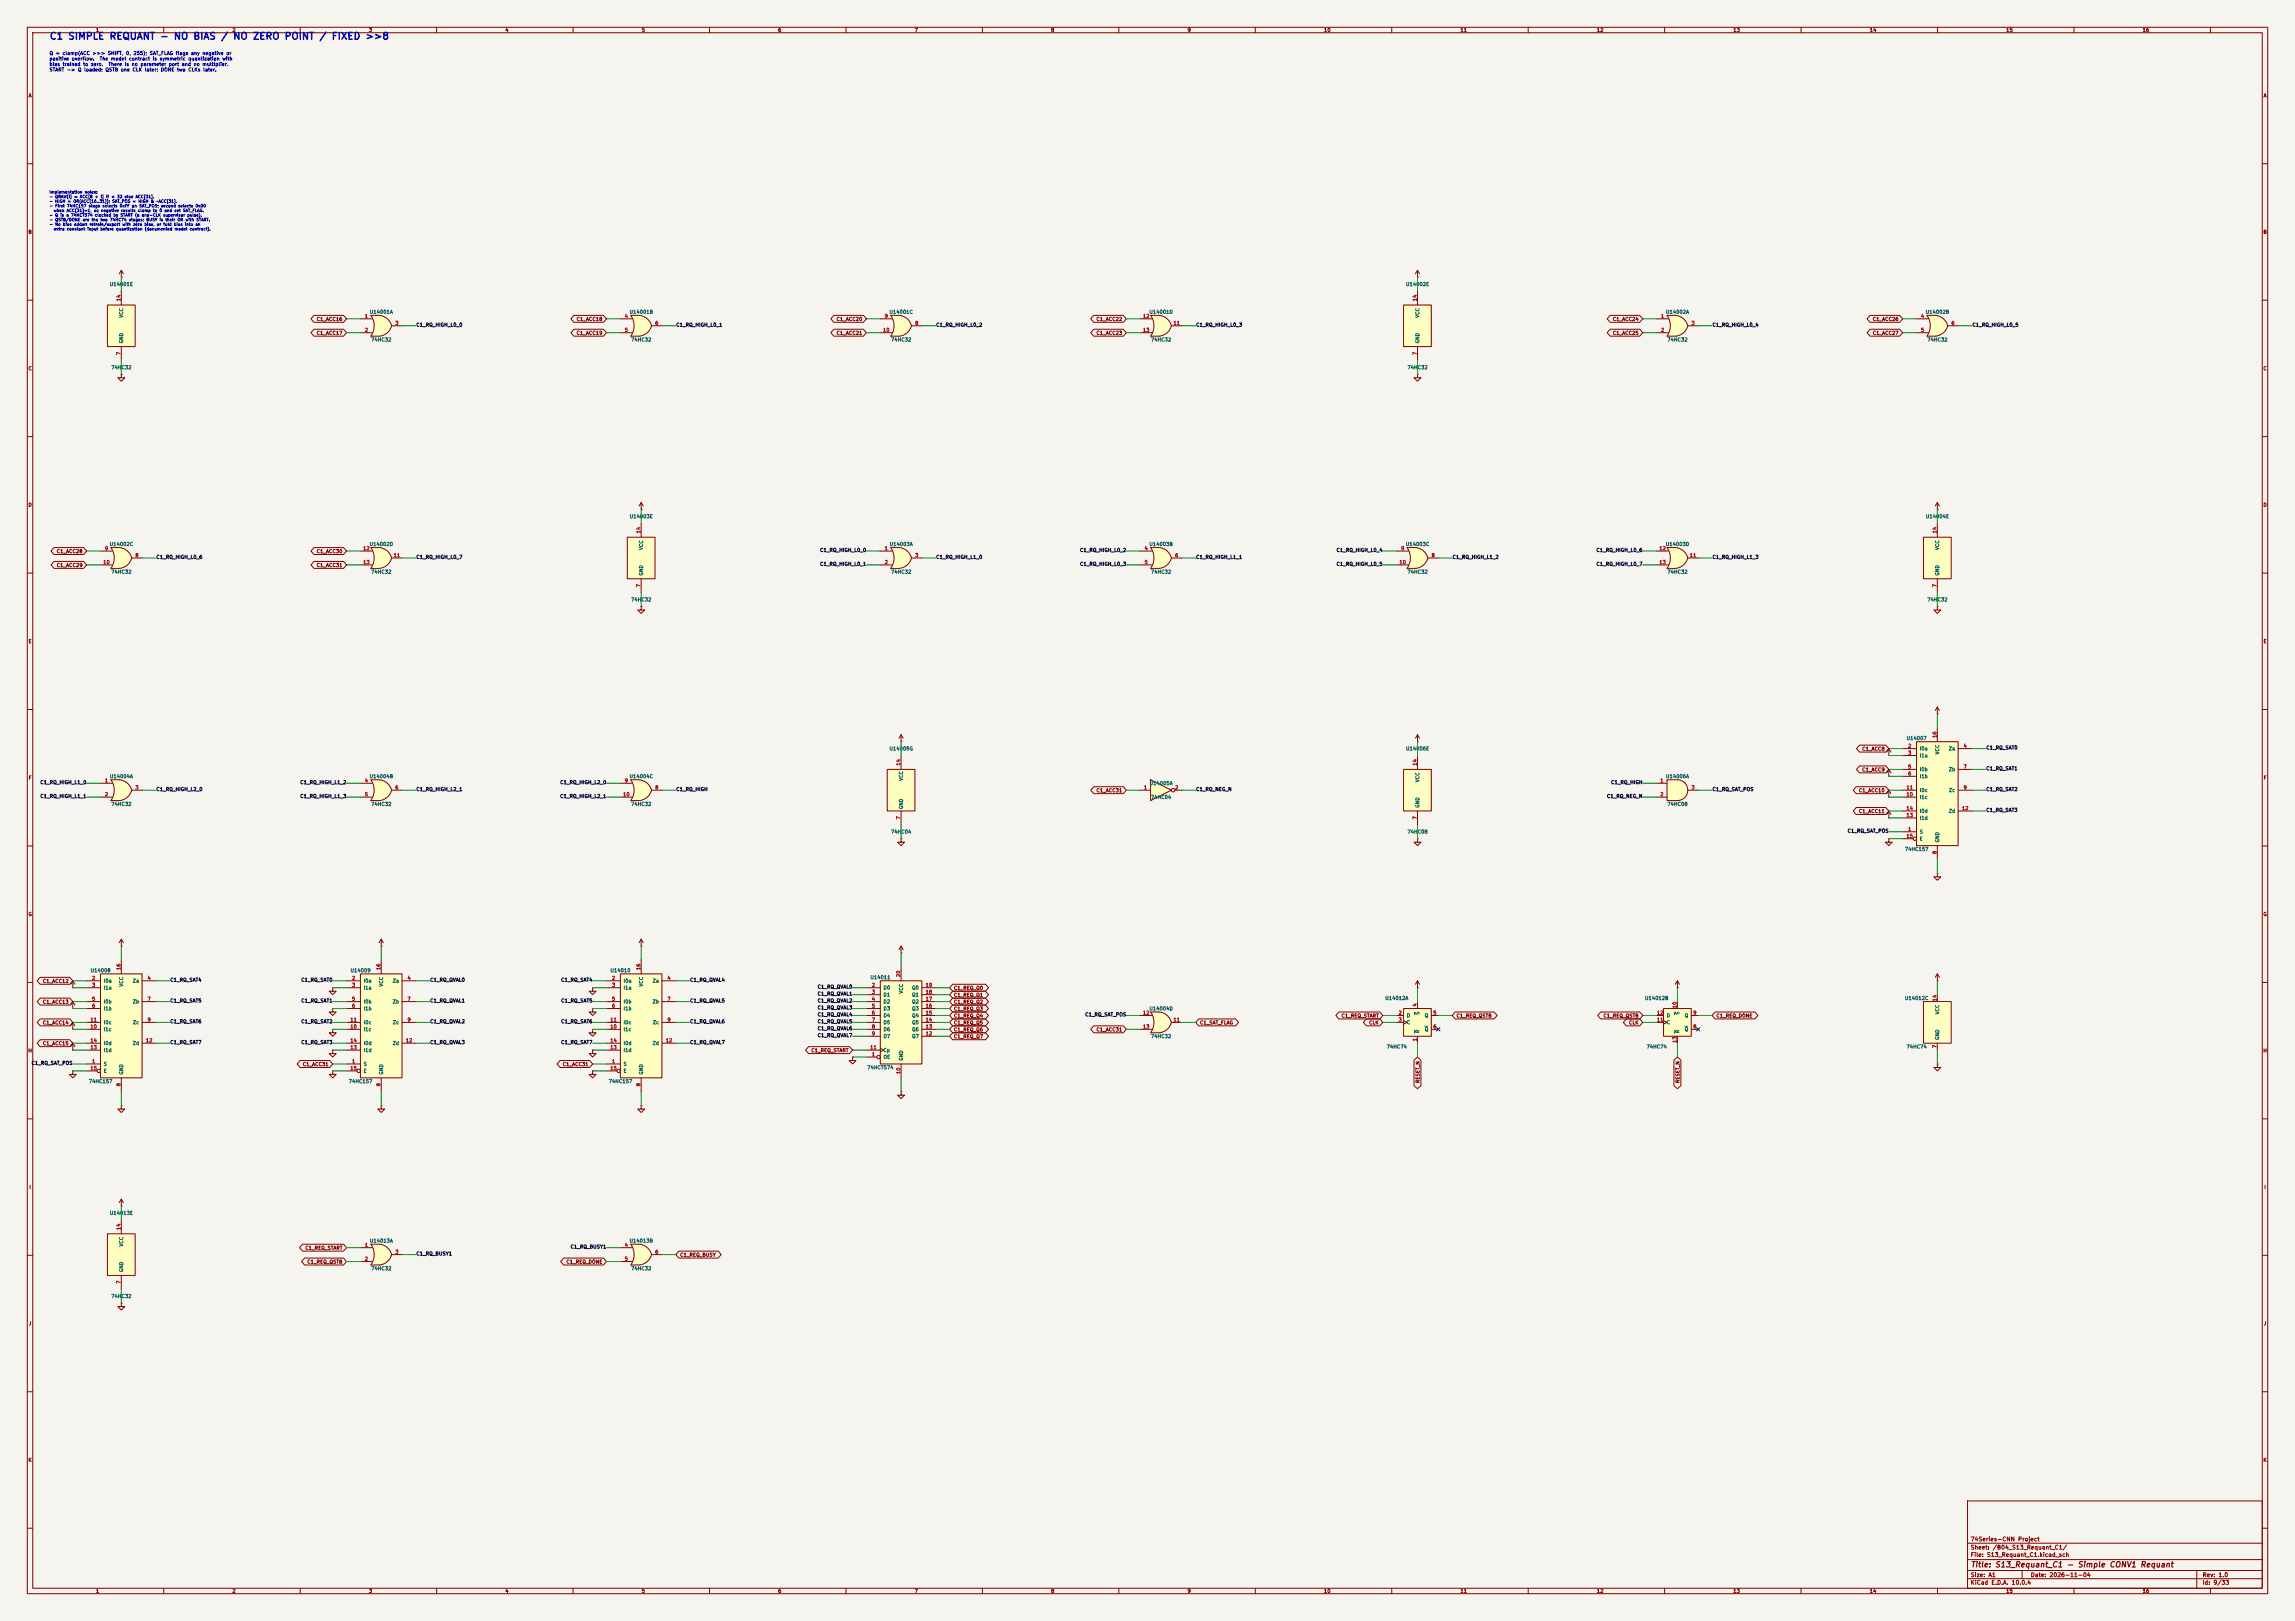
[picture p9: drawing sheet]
<svg xmlns="http://www.w3.org/2000/svg" width="841mm" height="594mm" viewBox="0 0 841 594" stroke-linecap="round" stroke-linejoin="round" font-family="sans-serif">
<defs><g id="words">
<text font-size="2.5" fill="#0000c2" x="18" y="15.1">C1 SIMPLE REQUANT - NO BIAS / NO ZERO POINT / FIXED &gt;&gt;8</text>
<text font-size="2" fill="#840000" x="722" y="574.8">Title: S13_Requant_C1 - Simple CONV1 Requant</text>
<g font-size="1.5" fill="#840000">
<text x="722" y="568.2">Sheet: /B04_S13_Requant_C1/</text>
<text x="722" y="565.2">74Series-CNN Project</text>
<text x="722" y="570.9">File: S13_Requant_C1.kicad_sch</text>
<text x="722" y="581.1">KiCad E.D.A. 10.0.4</text>
<text x="722" y="578.3">Size: A1</text>
<text x="744" y="578.3">Date: 2026-11-04</text>
<text x="807" y="578.3">Rev: 1.0</text>
<text x="807" y="581.1">Id: 9/33</text>
</g>
<g font-size="1.3" fill="#840000">
<text x="35" y="12">1</text>
<text x="85" y="12">2</text>
<text x="135" y="12">3</text>
<text x="185" y="12">4</text>
<text x="235" y="12">5</text>
<text x="285" y="12">6</text>
<text x="335" y="12">7</text>
<text x="385" y="12">8</text>
<text x="435" y="12">9</text>
<text x="485" y="12">10</text>
<text x="535" y="12">11</text>
<text x="585" y="12">12</text>
<text x="635" y="12">13</text>
<text x="685" y="12">14</text>
<text x="735" y="12">15</text>
<text x="785" y="12">16</text>
<text x="10.3" y="36">A</text>
<text x="829.3" y="36">A</text>
<text x="10.3" y="86">B</text>
<text x="829.2" y="86">B</text>
<text x="115.9" y="117.9">C1_ACC16</text>
<text x="211.1" y="117.9">C1_ACC18</text>
<text x="306.4" y="117.9">C1_ACC20</text>
<text x="401.6" y="117.9">C1_ACC22</text>
<text x="590.9" y="117.9">C1_ACC24</text>
<text x="686.1" y="117.9">C1_ACC26</text>
<text x="115.9" y="123">C1_ACC17</text>
<text x="211.1" y="123">C1_ACC19</text>
<text x="306.4" y="123">C1_ACC21</text>
<text x="401.6" y="123">C1_ACC23</text>
<text x="590.9" y="123">C1_ACC25</text>
<text x="686.1" y="123">C1_ACC27</text>
<text x="10.3" y="136">C</text>
<text x="829.2" y="136">C</text>
<text x="10.3" y="186">D</text>
<text x="829.2" y="186">D</text>
<text x="20.6" y="203">C1_ACC28</text>
<text x="115.9" y="203">C1_ACC30</text>
<text x="20.6" y="208.1">C1_ACC29</text>
<text x="115.9" y="208.1">C1_ACC31</text>
<text x="10.3" y="236">E</text>
<text x="829.3" y="236">E</text>
<text x="682.2" y="275.4">C1_ACC8</text>
<text x="10.3" y="286">F</text>
<text x="682.2" y="283">C1_ACC9</text>
<text x="829.3" y="286">F</text>
<text x="401.6" y="290.6">C1_ACC31</text>
<text x="681" y="290.6">C1_ACC10</text>
<text x="681" y="298.2">C1_ACC11</text>
<text x="10.3" y="336">G</text>
<text x="829.2" y="336">G</text>
<text x="15.5" y="360.5">C1_ACC12</text>
<text x="349.4" y="365.6">C1_REQ_Q1</text>
<text x="349.4" y="363">C1_REQ_Q0</text>
<text x="15.5" y="368.1">C1_ACC13</text>
<text x="349.4" y="370.6">C1_REQ_Q3</text>
<text x="349.4" y="368.1">C1_REQ_Q2</text>
<text x="15.5" y="375.7">C1_ACC14</text>
<text x="349.4" y="373.2">C1_REQ_Q4</text>
<text x="349.4" y="375.7">C1_REQ_Q5</text>
<text x="439.6" y="375.7">C1_SAT_FLAG</text>
<text x="491.4" y="373.2">C1_REQ_START</text>
<text x="501.5" y="375.7">CLK</text>
<text x="533.6" y="373.2">C1_REQ_QSTB</text>
<text x="587.4" y="373.2">C1_REQ_QSTB</text>
<text x="596.8" y="375.7">CLK</text>
<text x="628.8" y="373.2">C1_REQ_DONE</text>
<text x="15.5" y="383.3">C1_ACC15</text>
<text x="349.4" y="380.8">C1_REQ_Q7</text>
<text x="349.4" y="378.3">C1_REQ_Q6</text>
<text x="401.6" y="378.3">C1_ACC31</text>
<text x="10.2" y="386">H</text>
<text x="297.1" y="385.9">C1_REQ_START</text>
<text x="829.2" y="386">H</text>
<text x="110.8" y="391">C1_ACC31</text>
<text x="206" y="391">C1_ACC31</text>
<text x="520.5" y="397" transform="rotate(-90 520.5 397)">RESET_N</text>
<text x="615.7" y="397" transform="rotate(-90 615.7 397)">RESET_N</text>
<text x="10.6" y="436">I</text>
<text x="829.6" y="436">I</text>
<text x="111.7" y="458.3">C1_REQ_START</text>
<text x="249.1" y="460.8">C1_REQ_BUSY</text>
<text x="112.4" y="463.3">C1_REQ_QSTB</text>
<text x="207.4" y="463.3">C1_REQ_DONE</text>
<text x="10.4" y="486">J</text>
<text x="829.4" y="486">J</text>
<text x="10.3" y="536">K</text>
<text x="829.2" y="536">K</text>
<text x="35" y="584">1</text>
<text x="85" y="584">2</text>
<text x="135" y="584">3</text>
<text x="185" y="584">4</text>
<text x="235" y="584">5</text>
<text x="285" y="584">6</text>
<text x="335" y="584">7</text>
<text x="385" y="584">8</text>
<text x="435" y="584">9</text>
<text x="485" y="584">10</text>
<text x="535" y="584">11</text>
<text x="585" y="584">12</text>
<text x="635" y="584">13</text>
<text x="685" y="584">14</text>
<text x="735" y="584">15</text>
<text x="785" y="584">16</text>
</g>
<g font-size="1.3" fill="#0000c2">
<text x="18" y="20.4">Q = clamp(ACC &gt;&gt;&gt; SHIFT, 0, 255); SAT_FLAG flags any negative or</text>
<text x="18" y="22.4">positive overflow.</text>
<text x="36.4" y="22.4">The model contract is symmetric quantization with</text>
<text x="18" y="24.5">bias trained to zero.</text>
<text x="18" y="26.5">START -&gt; Q loaded; QSTB one CLK later; DONE two CLKs later.</text>
<text x="39.6" y="24.5">There is no parameter port and no multiplier.</text>
</g>
<g font-size="1.3" fill="#006464">
<text x="40.1" y="105.1">U14001E</text>
<text x="515.1" y="105.1">U14002E</text>
<text x="45.4" y="116.6" transform="rotate(-90 45.4 116.6)">VCC</text>
<text x="135.4" y="115.3">U14001A</text>
<text x="230.5" y="115.3">U14001B</text>
<text x="325.8" y="115.3">U14001C</text>
<text x="421" y="115.3">U14001D</text>
<text x="520.4" y="116.6" transform="rotate(-90 520.4 116.6)">VCC</text>
<text x="610.3" y="115.3">U14002A</text>
<text x="705.5" y="115.3">U14002B</text>
<text x="45.4" y="126" transform="rotate(-90 45.4 126)">GND</text>
<text x="135.9" y="125.4">74HC32</text>
<text x="231.1" y="125.4">74HC32</text>
<text x="326.4" y="125.4">74HC32</text>
<text x="421.6" y="125.4">74HC32</text>
<text x="520.4" y="126" transform="rotate(-90 520.4 126)">GND</text>
<text x="610.9" y="125.4">74HC32</text>
<text x="706.1" y="125.4">74HC32</text>
<text x="40.6" y="135.6">74HC32</text>
<text x="515.6" y="135.6">74HC32</text>
<text x="230.6" y="190.2">U14003E</text>
<text x="705.6" y="190.2">U14004E</text>
<text x="40" y="200.4">U14002C</text>
<text x="135.3" y="200.4">U14002D</text>
<text x="235.9" y="201.7" transform="rotate(-90 235.9 201.7)">VCC</text>
<text x="325.9" y="200.4">U14003A</text>
<text x="421" y="200.4">U14003B</text>
<text x="515" y="200.4">U14003C</text>
<text x="610.3" y="200.4">U14003D</text>
<text x="710.9" y="201.7" transform="rotate(-90 710.9 201.7)">VCC</text>
<text x="40.6" y="210.5">74HC32</text>
<text x="135.9" y="210.5">74HC32</text>
<text x="235.9" y="211.1" transform="rotate(-90 235.9 211.1)">GND</text>
<text x="326.4" y="210.5">74HC32</text>
<text x="421.6" y="210.5">74HC32</text>
<text x="515.6" y="210.5">74HC32</text>
<text x="610.9" y="210.5">74HC32</text>
<text x="710.9" y="211.1" transform="rotate(-90 710.9 211.1)">GND</text>
<text x="231.1" y="220.7">74HC32</text>
<text x="706.1" y="220.7">74HC32</text>
<text x="325.8" y="275.3">U14005G</text>
<text x="515.1" y="275.3">U14006E</text>
<text x="698.5" y="271.5">U14007</text>
<text x="703.3" y="275.3">I0a</text>
<text x="714" y="275.3">Za</text>
<text x="703.3" y="277.8">I1a</text>
<text x="710.9" y="276.6" transform="rotate(-90 710.9 276.6)">VCC</text>
<text x="40.1" y="285.5">U14004A</text>
<text x="135.3" y="285.5">U14004B</text>
<text x="230.5" y="285.5">U14004C</text>
<text x="331.2" y="286.3" transform="rotate(-90 331.2 286.3)">VCC</text>
<text x="421.1" y="288">U14005A</text>
<text x="520.4" y="286.8" transform="rotate(-90 520.4 286.8)">VCC</text>
<text x="610.3" y="285.5">U14006A</text>
<text x="703.3" y="282.9">I0b</text>
<text x="703.3" y="285.5">I1b</text>
<text x="714" y="282.9">Zb</text>
<text x="421.6" y="293.1">74HC04</text>
<text x="703.3" y="293.1">I1c</text>
<text x="703.3" y="290.5">I0c</text>
<text x="714" y="290.5">Zc</text>
<text x="40.6" y="295.6">74HC32</text>
<text x="135.9" y="295.6">74HC32</text>
<text x="231.1" y="295.6">74HC32</text>
<text x="331.2" y="296.7" transform="rotate(-90 331.2 296.7)">GND</text>
<text x="520.4" y="296.2" transform="rotate(-90 520.4 296.2)">GND</text>
<text x="610.9" y="295.6">74HC08</text>
<text x="703.3" y="298.2">I0d</text>
<text x="714" y="298.2">Zd</text>
<text x="326.4" y="305.8">74HC04</text>
<text x="515.6" y="305.8">74HC08</text>
<text x="703.3" y="305.8">S</text>
<text x="703.3" y="300.7">I1d</text>
<text x="703.3" y="308.3">E</text>
<text x="710.9" y="308.9" transform="rotate(-90 710.9 308.9)">GND</text>
<text x="697.9" y="312.1">74HC157</text>
<text x="33" y="356.6">U14008</text>
<text x="128.3" y="356.6">U14009</text>
<text x="223.5" y="356.6">U14010</text>
<text x="318.8" y="359.1">U14011</text>
<text x="37.8" y="360.4">I0a</text>
<text x="37.8" y="362.9">I1a</text>
<text x="45.4" y="361.7" transform="rotate(-90 45.4 361.7)">VCC</text>
<text x="48.5" y="360.4">Za</text>
<text x="133.1" y="360.4">I0a</text>
<text x="133.1" y="362.9">I1a</text>
<text x="140.7" y="361.7" transform="rotate(-90 140.7 361.7)">VCC</text>
<text x="143.7" y="360.4">Za</text>
<text x="228.3" y="360.4">I0a</text>
<text x="228.3" y="362.9">I1a</text>
<text x="235.9" y="361.7" transform="rotate(-90 235.9 361.7)">VCC</text>
<text x="239" y="360.4">Za</text>
<text x="323.6" y="362.9">D0</text>
<text x="323.6" y="365.5">D1</text>
<text x="331.2" y="364.3" transform="rotate(-90 331.2 364.3)">VCC</text>
<text x="334.1" y="365.5">Q1</text>
<text x="334.1" y="362.9">Q0</text>
<text x="37.8" y="368">I0b</text>
<text x="37.8" y="370.5">I1b</text>
<text x="48.5" y="368">Zb</text>
<text x="133.1" y="368">I0b</text>
<text x="133.1" y="370.5">I1b</text>
<text x="143.7" y="368">Zb</text>
<text x="228.3" y="368">I0b</text>
<text x="228.3" y="370.5">I1b</text>
<text x="239" y="368">Zb</text>
<text x="323.6" y="368">D2</text>
<text x="323.6" y="370.5">D3</text>
<text x="334.1" y="370.5">Q3</text>
<text x="334.1" y="368">Q2</text>
<text x="421" y="370.5">U14004D</text>
<text x="507.5" y="366.7">U14012A</text>
<text x="520.4" y="372" transform="rotate(-90 520.4 372)">S</text>
<text x="602.6" y="366.7">U14012B</text>
<text x="615.7" y="372" transform="rotate(-90 615.7 372)">S</text>
<text x="697.9" y="366.7">U14012C</text>
<text x="710.9" y="371.9" transform="rotate(-90 710.9 371.9)">VCC</text>
<text x="37.8" y="375.6">I0c</text>
<text x="48.6" y="375.6">Zc</text>
<text x="133.1" y="375.6">I0c</text>
<text x="143.8" y="375.6">Zc</text>
<text x="228.3" y="375.6">I0c</text>
<text x="239.1" y="375.6">Zc</text>
<text x="323.6" y="373.1">D4</text>
<text x="323.6" y="375.6">D5</text>
<text x="334.1" y="375.6">Q5</text>
<text x="334.1" y="373.1">Q4</text>
<text x="515.4" y="373.1">D</text>
<text x="515.4" y="375.6">C</text>
<text x="522" y="373.1">Q</text>
<text x="610.6" y="375.6">C</text>
<text x="610.6" y="373.1">D</text>
<text x="617.2" y="373.1">Q</text>
<text x="37.8" y="378.2">I1c</text>
<text x="37.8" y="383.2">I0d</text>
<text x="48.5" y="383.2">Zd</text>
<text x="133.1" y="378.2">I1c</text>
<text x="133.1" y="383.2">I0d</text>
<text x="143.7" y="383.2">Zd</text>
<text x="228.3" y="378.2">I1c</text>
<text x="228.3" y="383.2">I0d</text>
<text x="239" y="383.2">Zd</text>
<text x="323.6" y="378.2">D6</text>
<text x="323.6" y="380.7">D7</text>
<text x="334.1" y="380.7">Q7</text>
<text x="334.1" y="378.2">Q6</text>
<text x="421.6" y="380.7">74HC32</text>
<text x="520.4" y="378.7" transform="rotate(-90 520.4 378.7)">R</text>
<text x="522" y="378.2">Q</text>
<text x="615.7" y="378.7" transform="rotate(-90 615.7 378.7)">R</text>
<text x="617.2" y="378.2">Q</text>
<text x="710.9" y="381.3" transform="rotate(-90 710.9 381.3)">GND</text>
<text x="37.8" y="385.8">I1d</text>
<text x="133.1" y="385.8">I1d</text>
<text x="228.3" y="385.8">I1d</text>
<text x="323.6" y="388.3">OE</text>
<text x="323.6" y="385.8">Cp</text>
<text x="331.2" y="388.9" transform="rotate(-90 331.2 388.9)">GND</text>
<text x="508" y="384.5">74HC74</text>
<text x="603.2" y="384.5">74HC74</text>
<text x="698.5" y="384.5">74HC74</text>
<text x="37.8" y="390.9">S</text>
<text x="37.8" y="393.4">E</text>
<text x="45.4" y="394" transform="rotate(-90 45.4 394)">GND</text>
<text x="133.1" y="390.9">S</text>
<text x="133.1" y="393.4">E</text>
<text x="140.7" y="394" transform="rotate(-90 140.7 394)">GND</text>
<text x="228.3" y="390.9">S</text>
<text x="228.3" y="393.4">E</text>
<text x="235.9" y="394" transform="rotate(-90 235.9 394)">GND</text>
<text x="317.7" y="392.1">74HCT574</text>
<text x="32.4" y="397.2">74HC157</text>
<text x="127.7" y="397.2">74HC157</text>
<text x="222.9" y="397.2">74HC157</text>
<text x="40.1" y="445.5">U14013E</text>
<text x="135.4" y="455.6">U14013A</text>
<text x="230.5" y="455.6">U14013B</text>
<text x="45.4" y="457" transform="rotate(-90 45.4 457)">VCC</text>
<text x="45.4" y="466.3" transform="rotate(-90 45.4 466.3)">GND</text>
<text x="135.9" y="465.8">74HC32</text>
<text x="231.1" y="465.8">74HC32</text>
<text x="40.6" y="476">74HC32</text>
</g>
<g font-size="1.3" fill="#a90000">
<text x="44.4" y="110.5" transform="rotate(-90 44.4 110.5)">14</text>
<text x="519.4" y="110.5" transform="rotate(-90 519.4 110.5)">14</text>
<text x="133.5" y="116.8">1</text>
<text x="144.7" y="119.4">3</text>
<text x="228.8" y="116.8">4</text>
<text x="240" y="119.4">6</text>
<text x="324" y="116.8">9</text>
<text x="335.2" y="119.4">8</text>
<text x="418.7" y="116.8">12</text>
<text x="429.9" y="119.4">11</text>
<text x="608.5" y="116.8">1</text>
<text x="619.7" y="119.4">3</text>
<text x="703.8" y="116.8">4</text>
<text x="714.9" y="119.4">6</text>
<text x="133.5" y="121.9">2</text>
<text x="228.8" y="121.9">5</text>
<text x="323.4" y="121.9">10</text>
<text x="418.7" y="121.9">13</text>
<text x="608.5" y="121.9">2</text>
<text x="703.8" y="121.9">5</text>
<text x="44.4" y="130.2" transform="rotate(-90 44.4 130.2)">7</text>
<text x="519.4" y="130.2" transform="rotate(-90 519.4 130.2)">7</text>
<text x="234.9" y="195.6" transform="rotate(-90 234.9 195.6)">14</text>
<text x="709.9" y="195.6" transform="rotate(-90 709.9 195.6)">14</text>
<text x="38.3" y="201.9">9</text>
<text x="132.9" y="201.9">12</text>
<text x="324" y="201.9">1</text>
<text x="419.3" y="201.9">4</text>
<text x="513.3" y="201.9">9</text>
<text x="607.9" y="201.9">12</text>
<text x="37.7" y="207">10</text>
<text x="49.5" y="204.4">8</text>
<text x="132.9" y="207">13</text>
<text x="144.1" y="204.4">11</text>
<text x="324" y="207">2</text>
<text x="335.2" y="204.4">3</text>
<text x="419.3" y="207">5</text>
<text x="430.5" y="204.4">6</text>
<text x="512.7" y="207">10</text>
<text x="524.4" y="204.4">8</text>
<text x="607.9" y="207">13</text>
<text x="619.1" y="204.4">11</text>
<text x="234.9" y="215.3" transform="rotate(-90 234.9 215.3)">7</text>
<text x="709.9" y="215.3" transform="rotate(-90 709.9 215.3)">7</text>
<text x="699.1" y="274.3">2</text>
<text x="709.9" y="270.6" transform="rotate(-90 709.9 270.6)">16</text>
<text x="719.4" y="274.3">4</text>
<text x="330.2" y="280.7" transform="rotate(-90 330.2 280.7)">14</text>
<text x="519.4" y="280.7" transform="rotate(-90 519.4 280.7)">14</text>
<text x="699.1" y="276.8">3</text>
<text x="699.1" y="281.9">5</text>
<text x="719.4" y="281.9">7</text>
<text x="38.3" y="287">1</text>
<text x="133.5" y="287">4</text>
<text x="228.8" y="287">9</text>
<text x="608.3" y="287">1</text>
<text x="699.1" y="284.5">6</text>
<text x="38.3" y="292.1">2</text>
<text x="49.5" y="289.5">3</text>
<text x="133.5" y="292.1">5</text>
<text x="144.7" y="289.5">6</text>
<text x="228.2" y="292.1">10</text>
<text x="240" y="289.5">8</text>
<text x="419" y="289.5">1</text>
<text x="430.5" y="289.5">2</text>
<text x="608.3" y="292.1">2</text>
<text x="619.7" y="289.5">3</text>
<text x="698.5" y="292.1">10</text>
<text x="698.5" y="289.5">11</text>
<text x="719.4" y="289.5">9</text>
<text x="698.5" y="299.7">13</text>
<text x="698.5" y="297.2">14</text>
<text x="718.8" y="297.2">12</text>
<text x="330.2" y="300.4" transform="rotate(-90 330.2 300.4)">7</text>
<text x="519.4" y="300.4" transform="rotate(-90 519.4 300.4)">7</text>
<text x="699.1" y="304.8">1</text>
<text x="698.5" y="307.3">15</text>
<text x="709.9" y="313.1" transform="rotate(-90 709.9 313.1)">8</text>
<text x="33.6" y="359.4">2</text>
<text x="44.4" y="355.6" transform="rotate(-90 44.4 355.6)">16</text>
<text x="53.9" y="359.4">4</text>
<text x="128.8" y="359.4">2</text>
<text x="139.7" y="355.6" transform="rotate(-90 139.7 355.6)">16</text>
<text x="149.2" y="359.4">4</text>
<text x="224.1" y="359.4">2</text>
<text x="234.9" y="355.6" transform="rotate(-90 234.9 355.6)">16</text>
<text x="244.4" y="359.4">4</text>
<text x="330.2" y="358.2" transform="rotate(-90 330.2 358.2)">20</text>
<text x="33.6" y="361.9">3</text>
<text x="128.8" y="361.9">3</text>
<text x="224.1" y="361.9">3</text>
<text x="319.3" y="361.9">2</text>
<text x="319.3" y="364.5">3</text>
<text x="339" y="364.5">18</text>
<text x="339" y="361.9">19</text>
<text x="33.6" y="367">5</text>
<text x="33.6" y="369.5">6</text>
<text x="53.9" y="367">7</text>
<text x="128.8" y="367">5</text>
<text x="128.8" y="369.5">6</text>
<text x="149.2" y="367">7</text>
<text x="224.1" y="367">5</text>
<text x="224.1" y="369.5">6</text>
<text x="244.4" y="367">7</text>
<text x="319.3" y="367">4</text>
<text x="319.3" y="369.5">5</text>
<text x="339" y="369.5">16</text>
<text x="339" y="367">17</text>
<text x="519.4" y="369" transform="rotate(-90 519.4 369)">4</text>
<text x="614.7" y="369.6" transform="rotate(-90 614.7 369.6)">10</text>
<text x="709.9" y="367.1" transform="rotate(-90 709.9 367.1)">14</text>
<text x="33" y="377.2">10</text>
<text x="33" y="374.6">11</text>
<text x="53.9" y="374.6">9</text>
<text x="128.2" y="377.2">10</text>
<text x="128.2" y="374.6">11</text>
<text x="149.2" y="374.6">9</text>
<text x="223.5" y="377.2">10</text>
<text x="223.5" y="374.6">11</text>
<text x="244.4" y="374.6">9</text>
<text x="319.3" y="372.1">6</text>
<text x="319.3" y="374.6">7</text>
<text x="319.3" y="377.2">8</text>
<text x="339" y="377.2">13</text>
<text x="339" y="374.6">14</text>
<text x="339" y="372.1">15</text>
<text x="418.7" y="372.1">12</text>
<text x="418.7" y="377.2">13</text>
<text x="429.9" y="374.6">11</text>
<text x="512.4" y="372.1">2</text>
<text x="512.4" y="374.6">3</text>
<text x="525.1" y="372.1">5</text>
<text x="525.1" y="377.2">6</text>
<text x="607" y="374.6">11</text>
<text x="607" y="372.1">12</text>
<text x="620.3" y="377.2">8</text>
<text x="620.3" y="372.1">9</text>
<text x="33" y="382.2">14</text>
<text x="53.3" y="382.2">12</text>
<text x="128.2" y="382.2">14</text>
<text x="148.5" y="382.2">12</text>
<text x="223.5" y="382.2">14</text>
<text x="243.8" y="382.2">12</text>
<text x="319.3" y="379.7">9</text>
<text x="339" y="379.7">12</text>
<text x="519.4" y="381.7" transform="rotate(-90 519.4 381.7)">1</text>
<text x="614.7" y="382.3" transform="rotate(-90 614.7 382.3)">13</text>
<text x="33" y="384.8">13</text>
<text x="33.6" y="389.9">1</text>
<text x="128.2" y="384.8">13</text>
<text x="128.8" y="389.9">1</text>
<text x="223.5" y="384.8">13</text>
<text x="224.1" y="389.9">1</text>
<text x="318.7" y="384.8">11</text>
<text x="319.3" y="387.3">1</text>
<text x="709.9" y="384.2" transform="rotate(-90 709.9 384.2)">7</text>
<text x="33" y="392.4">15</text>
<text x="128.2" y="392.4">15</text>
<text x="223.5" y="392.4">15</text>
<text x="330.2" y="393.7" transform="rotate(-90 330.2 393.7)">10</text>
<text x="44.4" y="398.2" transform="rotate(-90 44.4 398.2)">8</text>
<text x="139.7" y="398.2" transform="rotate(-90 139.7 398.2)">8</text>
<text x="234.9" y="398.2" transform="rotate(-90 234.9 398.2)">8</text>
<text x="44.4" y="450.9" transform="rotate(-90 44.4 450.9)">14</text>
<text x="133.5" y="457.2">1</text>
<text x="144.7" y="459.7">3</text>
<text x="228.8" y="457.2">4</text>
<text x="240" y="459.7">6</text>
<text x="133.5" y="462.3">2</text>
<text x="228.8" y="462.3">5</text>
<text x="44.4" y="470.6" transform="rotate(-90 44.4 470.6)">7</text>
</g>
<g font-size="1.3" fill="#0f0f0f">
<text x="152.4" y="120">C1_RQ_HIGH_L0_0</text>
<text x="247.6" y="120">C1_RQ_HIGH_L0_1</text>
<text x="342.9" y="120">C1_RQ_HIGH_L0_2</text>
<text x="438.1" y="120">C1_RQ_HIGH_L0_3</text>
<text x="627.4" y="120">C1_RQ_HIGH_L0_4</text>
<text x="722.6" y="120">C1_RQ_HIGH_L0_5</text>
<text x="300.4" y="202.6">C1_RQ_HIGH_L0_0</text>
<text x="395.6" y="202.6">C1_RQ_HIGH_L0_2</text>
<text x="489.6" y="202.6">C1_RQ_HIGH_L0_4</text>
<text x="584.8" y="202.6">C1_RQ_HIGH_L0_6</text>
<text x="57.1" y="205.1">C1_RQ_HIGH_L0_6</text>
<text x="152.4" y="205.1">C1_RQ_HIGH_L0_7</text>
<text x="300.4" y="207.6">C1_RQ_HIGH_L0_1</text>
<text x="342.9" y="205.1">C1_RQ_HIGH_L1_0</text>
<text x="395.6" y="207.6">C1_RQ_HIGH_L0_3</text>
<text x="438.1" y="205.1">C1_RQ_HIGH_L1_1</text>
<text x="489.6" y="207.6">C1_RQ_HIGH_L0_5</text>
<text x="532.1" y="205.1">C1_RQ_HIGH_L1_2</text>
<text x="584.8" y="207.6">C1_RQ_HIGH_L0_7</text>
<text x="627.4" y="205.1">C1_RQ_HIGH_L1_3</text>
<text x="727.7" y="274.9">C1_RQ_SAT0</text>
<text x="14.6" y="287.6">C1_RQ_HIGH_L1_0</text>
<text x="109.9" y="287.6">C1_RQ_HIGH_L1_2</text>
<text x="205.1" y="287.6">C1_RQ_HIGH_L2_0</text>
<text x="590.2" y="287.6">C1_RQ_HIGH</text>
<text x="727.7" y="282.6">C1_RQ_SAT1</text>
<text x="14.6" y="292.7">C1_RQ_HIGH_L1_1</text>
<text x="57.1" y="290.2">C1_RQ_HIGH_L2_0</text>
<text x="109.9" y="292.7">C1_RQ_HIGH_L1_3</text>
<text x="152.4" y="290.2">C1_RQ_HIGH_L2_1</text>
<text x="205.1" y="292.7">C1_RQ_HIGH_L2_1</text>
<text x="247.6" y="290.2">C1_RQ_HIGH</text>
<text x="438.1" y="290.2">C1_RQ_NEG_N</text>
<text x="588.7" y="292.7">C1_RQ_NEG_N</text>
<text x="627.4" y="290.2">C1_RQ_SAT_POS</text>
<text x="727.7" y="290.2">C1_RQ_SAT2</text>
<text x="727.7" y="297.8">C1_RQ_SAT3</text>
<text x="676.9" y="305.4">C1_RQ_SAT_POS</text>
<text x="62.2" y="360">C1_RQ_SAT4</text>
<text x="110.2" y="360">C1_RQ_SAT0</text>
<text x="157.5" y="360">C1_RQ_QVAL0</text>
<text x="205.5" y="360">C1_RQ_SAT4</text>
<text x="252.7" y="360">C1_RQ_QVAL4</text>
<text x="299.5" y="362.6">C1_RQ_QVAL0</text>
<text x="299.5" y="365.1">C1_RQ_QVAL1</text>
<text x="62.2" y="367.7">C1_RQ_SAT5</text>
<text x="110.2" y="367.7">C1_RQ_SAT1</text>
<text x="157.5" y="367.7">C1_RQ_QVAL1</text>
<text x="205.5" y="367.7">C1_RQ_SAT5</text>
<text x="252.7" y="367.7">C1_RQ_QVAL5</text>
<text x="299.5" y="367.7">C1_RQ_QVAL2</text>
<text x="299.5" y="370.2">C1_RQ_QVAL3</text>
<text x="62.2" y="375.3">C1_RQ_SAT6</text>
<text x="110.2" y="375.3">C1_RQ_SAT2</text>
<text x="157.5" y="375.3">C1_RQ_QVAL2</text>
<text x="205.5" y="375.3">C1_RQ_SAT6</text>
<text x="252.7" y="375.3">C1_RQ_QVAL6</text>
<text x="299.5" y="375.3">C1_RQ_QVAL5</text>
<text x="299.5" y="377.8">C1_RQ_QVAL6</text>
<text x="299.5" y="372.7">C1_RQ_QVAL4</text>
<text x="397.5" y="372.7">C1_RQ_SAT_POS</text>
<text x="62.2" y="382.9">C1_RQ_SAT7</text>
<text x="110.2" y="382.9">C1_RQ_SAT3</text>
<text x="157.5" y="382.9">C1_RQ_QVAL3</text>
<text x="205.5" y="382.9">C1_RQ_SAT7</text>
<text x="252.7" y="382.9">C1_RQ_QVAL7</text>
<text x="299.5" y="380.4">C1_RQ_QVAL7</text>
<text x="11.4" y="390.5">C1_RQ_SAT_POS</text>
<text x="152.4" y="460.4">C1_RQ_BUSY1</text>
<text x="208.9" y="457.8">C1_RQ_BUSY1</text>
</g>
<g font-size="1.1" fill="#0000c2">
<text x="18" y="71.2">Implementation notes:</text>
<text x="18" y="72.9">- QRAW[i] = ACC[8 + i] if &lt; 32 else ACC[31].</text>
<text x="18" y="74.5">- HIGH = OR(ACC[16..31]); SAT_POS = HIGH &amp; ~ACC[31].</text>
<text x="18" y="76.2">- First 74HC157 stage selects 0xFF on SAT_POS; second selects 0x00</text>
<text x="19.6" y="77.9">when ACC[31]=1, so negative results clamp to 0 and set SAT_FLAG.</text>
<text x="18" y="79.6">- Q is a 74HCT574 clocked by START (a one-CLK supervisor pulse).</text>
<text x="18" y="81.3">- QSTB/DONE are the two 74HC74 stages; BUSY is their OR with START.</text>
<text x="18" y="83">- No bias adder: retrain/export with zero bias, or fold bias into an</text>
<text x="19.6" y="84.7">extra constant input before quantization (documented model contract).</text>
</g>
</g></defs>
<path d="M0 0h841v594h-841z" fill="#f5f4ef" stroke="#f5f4ef" stroke-width=".37"/>
<g fill="none" stroke="#840000" stroke-width=".37">
<path d="M10 10h821v574h-821zM12 12h817v570h-817zM60 10v2M110 10v2M160 10v2M210 10v2M260 10v2M310 10v2M360 10v2M410 10v2M460 10v2M510 10v2"/>
<path d="M560 10v2M610 10v2M660 10v2M710 10v2M760 10v2M810 10v2M10 60h2M829 60h2M10 110h2M829 110h2M10 160h2M829 160h2"/>
<path d="M10 210h2M829 210h2M10 260h2M829 260h2M10 310h2M829 310h2M10 360h2M829 360h2M10 410h2M829 410h2M10 460h2M829 460h2"/>
<path d="M10 510h2M829 510h2M10 560h2M721 550h108v32h-108zM829 560h2M721 578.5h108M721 575.5h108M721 571.5h108M721 565.5h108M741 575.5v3M805 575.5v6.5M60 582v2"/>
<path d="M110 582v2M160 582v2M210 582v2M260 582v2M310 582v2M360 582v2M410 582v2M460 582v2M510 582v2M560 582v2M610 582v2M660 582v2"/>
<path d="M710 582v2M760 582v2M810 582v2"/>
</g>
<path d="M514.3 281.9h10.2v15.3h-10.2z" fill="#ffffc2"/>
<g fill="none" stroke="#840000" stroke-width=".37">
<path d="M519.4 276.9v5M514.3 281.9h10.2v15.3h-10.2zM519.4 297.2v5.1M692.1 292.1h.1M692.1 289.6l-.7 1.2M692.1 289.6l.8 1.2M692.1 289.6v2.5M330.2 349.2h.1M330.2 346.7l-.8 1.3M330.2 346.7l.8 1.3M330.2 346.7v2.5M121.9 392.4v1.3h1.3l-1.3 1.3-1.3-1.3h1.3"/>
<path d="M121.9 392.4h.1"/>
</g>
<path d="M326.4 115.6h3.2M326.4 123.2h3.2" fill="none" stroke="#ffffc2" stroke-width=".37"/>
<g fill="#ffffc2" stroke="#ffffc2" stroke-width=".37">
<path d="M329 118l5 1.4a5.2 5.2 0 0 1-4.4 3.8z"/>
<path d="M329.6 115.6a5.1 5.1 0 0 1 4.4 3.8l-5 1.3z"/>
</g>
<path d="M326.4 115.6h3.2v7.6h-3.2a6.7 6.7 0 0 0 0-7.6z" fill="#ffffc2"/>
<path d="M322.6 116.8h4.3M329.6 115.6h-3.2a6.6 6.6 0 0 1 0 7.6h3.2M329.6 115.6a5.1 5.1 0 0 1 4.4 3.8M334 119.4a5.2 5.2 0 0 1-4.4 3.8M334 119.4h3.8M322.6 121.9h4.3" fill="none" stroke="#840000" stroke-width=".37"/>
<path d="M326.4 200.7h3.2M326.4 208.3h3.2" fill="none" stroke="#ffffc2" stroke-width=".37"/>
<g fill="#ffffc2" stroke="#ffffc2" stroke-width=".37">
<path d="M329 203.1l5 1.4a5.2 5.2 0 0 1-4.4 3.8z"/>
<path d="M329.6 200.7a5.1 5.1 0 0 1 4.4 3.8l-5 1.3z"/>
</g>
<path d="M326.4 200.7h3.2v7.6h-3.2a6.7 6.7 0 0 0 0-7.6z" fill="#ffffc2"/>
<path d="M322.6 201.9h4.3M322.6 207h4.3M329.6 200.7h-3.2a6.6 6.6 0 0 1 0 7.6h3.2M329.6 200.7a5.1 5.1 0 0 1 4.4 3.8M334 204.5a5.2 5.2 0 0 1-4.4 3.8M334 204.5h3.8M709.9 259.1l-.7 1.2M709.9 259.1l.8 1.2M709.9 259.1v2.5M709.9 261.6h.1" fill="none" stroke="#840000" stroke-width=".37"/>
<path d="M421.6 370.8h3.2M421.6 378.5h3.2" fill="none" stroke="#ffffc2" stroke-width=".37"/>
<g fill="#ffffc2" stroke="#ffffc2" stroke-width=".37">
<path d="M424.2 373.3l5.1 1.3a5.2 5.2 0 0 1-4.5 3.9z"/>
<path d="M424.8 370.8a5.1 5.1 0 0 1 4.5 3.9l-5 1.2z"/>
</g>
<path d="M421.6 370.8h3.2v7.7h-3.2a6.7 6.7 0 0 0 0-7.7z" fill="#ffffc2"/>
<path d="M417.8 372.1h4.3M417.8 377.2h4.3M421.6 370.8h3.2a4.8 4.8 0 0 1 4.4 4.1 5.2 5.2 0 0 1-4.4 3.6h-3.2a6.6 6.6 0 0 0 0-7.7zM429.3 374.6h3.8" fill="none" stroke="#840000" stroke-width=".37"/>
<path d="M702.3 271.8h15.2v38.1h-15.2z" fill="#ffffc2"/>
<g fill="none" stroke="#840000" stroke-width=".37">
<path d="M697.2 274.3h5.1M697.2 276.9h5.1M702.3 271.8h15.2v38.1h-15.2zM709.9 266.7v5.1M717.5 274.3h5.1M697.2 281.9h5.1M697.2 284.5h5.1M697.2 289.6h5.1M697.2 292.1h5.1M697.2 297.2h5.1M697.2 299.7h5.1M717.5 281.9h5.1"/>
<path d="M717.5 289.6h5.1M717.5 297.2h5.1M697.2 304.8h5.1M697.2 307.3h3.8M709.9 309.9v5.1"/>
<circle cx="701.7" cy="307.3" r=".63"/>
</g>
<path d="M229.9 196.8h10.1v15.3h-10.1z" fill="#ffffc2"/>
<path d="M229.9 196.8h10.1v15.3h-10.1zM234.9 191.8v5M234.9 212.1v5.1M692.1 299.7h.1M692.1 297.2l-.7 1.2M692.1 297.2l.8 1.2M692.1 297.2v2.5M121.9 384.8v1.3h1.3l-1.3 1.2-1.3-1.2h1.3M121.9 384.8h.1" fill="none" stroke="#840000" stroke-width=".37"/>
<path d="M421.6 115.6h3.2M421.6 123.2h3.2" fill="none" stroke="#ffffc2" stroke-width=".37"/>
<g fill="#ffffc2" stroke="#ffffc2" stroke-width=".37">
<path d="M424.2 118l5.1 1.4a5.2 5.2 0 0 1-4.5 3.8z"/>
<path d="M424.8 115.6a5.1 5.1 0 0 1 4.5 3.8l-5 1.3z"/>
</g>
<path d="M421.6 115.6h3.2v7.6h-3.2a6.7 6.7 0 0 0 0-7.6z" fill="#ffffc2"/>
<path d="M417.8 116.8h4.3M421.6 115.6h3.2a4.8 4.8 0 0 1 4.4 4.1 5.2 5.2 0 0 1-4.4 3.5h-3.2a6.6 6.6 0 0 0 0-7.6zM429.3 119.4h3.8M417.8 121.9h4.3" fill="none" stroke="#840000" stroke-width=".37"/>
<path d="M609.6 369.6h10.2v10.1h-10.2z" fill="#ffffc2"/>
<g fill="none" stroke="#840000" stroke-width=".37">
<path d="M26.7 377.2h.1M26.7 374.6v2.6M26.7 374.6l-.8 1.3M26.7 374.6l.7 1.3M607.1 372.1h2.5M607.1 374.6h2.5M609.6 369.6h10.2v10.1h-10.2zM609.6 374l1.3 .6-1.3 .7M614.7 367v2.6M614.7 379.7v2.6M619.8 377.2h2.5M619.8 372.1h2.5"/>
<path d="M26.7 384.8h.1M26.7 382.3l-.8 1.2M26.7 382.3l.7 1.2M26.7 382.3v2.5M217.2 384.8v1.3h1.2l-1.2 1.2-1.3-1.2h1.3M217.2 384.8h.1"/>
</g>
<path d="M613.6 370.9v1M613.6 377.6v1M617.3 376.1h1.1" fill="none" stroke="#006464" stroke-width=".37"/>
<path d="M231.1 455.9h3.2M231.1 463.5h3.2" fill="none" stroke="#ffffc2" stroke-width=".37"/>
<g fill="#ffffc2" stroke="#ffffc2" stroke-width=".37">
<path d="M233.7 458.4l5.1 1.3a5.2 5.2 0 0 1-4.5 3.9z"/>
<path d="M234.3 455.9a5.1 5.1 0 0 1 4.5 3.8l-5 1.3z"/>
</g>
<path d="M231.1 455.9h3.2v7.6h-3.2a6.7 6.7 0 0 0 0-7.6z" fill="#ffffc2"/>
<path d="M227.3 457.2h4.3M231.1 455.9h3.2a4.8 4.8 0 0 1 4.4 4.1 5.2 5.2 0 0 1-4.4 3.5h-3.2a6.6 6.6 0 0 0 0-7.6zM238.8 459.7h3.8M227.3 462.3h4.3" fill="none" stroke="#840000" stroke-width=".37"/>
<path d="M704.8 367h10.2v15.3h-10.2z" fill="#ffffc2"/>
<path d="M704.8 367h10.2v15.3h-10.2zM709.9 364.5v2.5M312.4 387.3v1.3h1.3l-1.3 1.3-1.3-1.3h1.3M312.4 387.3h.1M709.9 382.3v2.5M44.4 439.4l-.7 1.3M44.4 439.4l.8 1.3M44.4 439.4v2.6M44.4 442h.1" fill="none" stroke="#840000" stroke-width=".37"/>
<path d="M421.6 200.7h3.2M421.6 208.3h3.2" fill="none" stroke="#ffffc2" stroke-width=".37"/>
<g fill="#ffffc2" stroke="#ffffc2" stroke-width=".37">
<path d="M424.2 203.1l5.1 1.4a5.2 5.2 0 0 1-4.5 3.8z"/>
<path d="M424.8 200.7a5.1 5.1 0 0 1 4.5 3.8l-5 1.3z"/>
</g>
<path d="M421.6 200.7h3.2v7.6h-3.2a6.7 6.7 0 0 0 0-7.6z" fill="#ffffc2"/>
<path d="M417.8 201.9h4.3M417.8 207h4.3M421.6 200.7h3.2a4.8 4.8 0 0 1 4.4 4.1 5.2 5.2 0 0 1-4.4 3.5h-3.2a6.6 6.6 0 0 0 0-7.6zM429.3 204.5h3.8M709.9 389.9v1.3h1.3l-1.3 1.2-1.2-1.2h1.2M709.9 389.9h.1" fill="none" stroke="#840000" stroke-width=".37"/>
<path d="M231.1 115.6h3.2M231.1 123.2h3.2" fill="none" stroke="#ffffc2" stroke-width=".37"/>
<g fill="#ffffc2" stroke="#ffffc2" stroke-width=".37">
<path d="M233.7 118l5.1 1.4a5.2 5.2 0 0 1-4.5 3.8z"/>
<path d="M234.3 115.6a5.1 5.1 0 0 1 4.5 3.8l-5 1.3z"/>
</g>
<path d="M231.1 115.6h3.2v7.6h-3.2a6.7 6.7 0 0 0 0-7.6z" fill="#ffffc2"/>
<path d="M227.3 116.8h4.3M231.1 115.6h3.2a4.8 4.8 0 0 1 4.4 4.1 5.2 5.2 0 0 1-4.4 3.5h-3.2a6.6 6.6 0 0 0 0-7.6zM238.8 119.4h3.8M227.3 121.9h4.3" fill="none" stroke="#840000" stroke-width=".37"/>
<path d="M39.4 111.8h10.1v15.2h-10.1z" fill="#ffffc2"/>
<path d="M39.4 111.8h10.1v15.2h-10.1zM44.4 106.7v5.1M44.4 127v5.1M519.4 137.2v1.2h1.3l-1.3 1.3-1.2-1.3h1.2M519.4 137.2h.1M614.7 359.4l-.8 1.3M614.7 359.4l.7 1.3M614.7 359.4v2.5M614.7 361.9h.1" fill="none" stroke="#840000" stroke-width=".37"/>
<path d="M514.3 111.8h10.2v15.2h-10.2z" fill="#ffffc2"/>
<g fill="none" stroke="#840000" stroke-width=".37">
<path d="M519.4 99.1v2.5M519.4 99.1l-.7 1.2M519.4 99.1l.8 1.2M514.3 111.8h10.2v15.2h-10.2zM519.4 101.6h.1M519.4 106.7v5.1M519.4 127v5.1M709.9 359.4h.1M709.9 356.9l-.7 1.2M709.9 356.9l.8 1.2M709.9 356.9v2.5M44.4 477.5v1.3h1.3l-1.3 1.3-1.2-1.3h1.2"/>
<path d="M44.4 477.5h.1"/>
</g>
<path d="M39.4 452.1h10.1v15.3h-10.1z" fill="#ffffc2"/>
<path d="M709.9 320v1.3h1.3l-1.3 1.3-1.2-1.3h1.2M709.9 320h.1M39.4 452.1h10.1v15.3h-10.1zM44.4 447v5.1M44.4 467.4v5" fill="none" stroke="#840000" stroke-width=".37"/>
<path d="M610.9 115.6h3.1M610.9 123.2h3.1" fill="none" stroke="#ffffc2" stroke-width=".37"/>
<g fill="#ffffc2" stroke="#ffffc2" stroke-width=".37">
<path d="M613.5 118l5 1.4a5.2 5.2 0 0 1-4.4 3.8z"/>
<path d="M614.1 115.6a5.1 5.1 0 0 1 4.4 3.8l-5 1.3z"/>
</g>
<path d="M610.9 115.6h3.1v7.6h-3.1a6.7 6.7 0 0 0 0-7.6z" fill="#ffffc2"/>
<path d="M607.1 116.8h4.3M610.9 115.6h3.1a4.8 4.8 0 0 1 4.4 4.1 5.2 5.2 0 0 1-4.4 3.5h-3.1a6.6 6.6 0 0 0 0-7.6zM618.5 119.4h3.8M607.1 121.9h4.3" fill="none" stroke="#840000" stroke-width=".37"/>
<path d="M135.9 285.7h3.2M135.9 293.4h3.2" fill="none" stroke="#ffffc2" stroke-width=".37"/>
<g fill="#ffffc2" stroke="#ffffc2" stroke-width=".37">
<path d="M138.5 288.2l5 1.4a5.2 5.2 0 0 1-4.4 3.8z"/>
<path d="M139.1 285.7a5.1 5.1 0 0 1 4.4 3.9l-5 1.3z"/>
</g>
<path d="M135.9 285.7h3.2v7.7h-3.2a6.7 6.7 0 0 0 0-7.7z" fill="#ffffc2"/>
<path d="M132.1 287h4.3M132.1 292.1h4.3M147.3 289.6h-3.8a5.2 5.2 0 0 1-4.4 3.8h-3.2a6.6 6.6 0 0 0 0-7.7h3.2a5.1 5.1 0 0 1 4.4 3.9" fill="none" stroke="#840000" stroke-width=".37"/>
<path d="M614.7 285.7a3.8 3.8 0 0 1 3.8 3.9 3.8 3.8 0 0 1-3.8 3.8z" fill="#ffffc2" stroke="#ffffc2" stroke-width=".37"/>
<path d="M610.9 285.7h3.8v7.7h-3.8z" fill="#ffffc2"/>
<path d="M607.1 287h3.8M607.1 292.1h3.8M610.9 285.7h3.8a3.8 3.8 0 0 1 3.8 3.9 3.8 3.8 0 0 1-3.8 3.8h-3.8zM618.5 289.6h3.8M26.7 369.6h.1M26.7 367l-.8 1.3M26.7 367l.7 1.3M26.7 367v2.6" fill="none" stroke="#840000" stroke-width=".37"/>
<path d="M421.6 285.7l7.7 3.9-7.7 3.8z" fill="#ffffc2"/>
<g fill="none" stroke="#840000" stroke-width=".37">
<path d="M417.8 289.6h3.8M421.6 285.7l7.7 3.9-7.7 3.8zM430.5 289.6h2.6"/>
<circle cx="429.9" cy="289.6" r=".63"/>
</g>
<path d="M515.6 200.7h3.2M515.6 208.3h3.2" fill="none" stroke="#ffffc2" stroke-width=".37"/>
<g fill="#ffffc2" stroke="#ffffc2" stroke-width=".37">
<path d="M518.2 203.1l5 1.4a5.2 5.2 0 0 1-4.4 3.8z"/>
<path d="M518.8 200.7a5.1 5.1 0 0 1 4.4 3.8l-4.9 1.3z"/>
</g>
<path d="M515.6 200.7h3.2v7.6h-3.2a6.7 6.7 0 0 0 0-7.6z" fill="#ffffc2"/>
<path d="M511.8 201.9h4.3M511.8 207h4.3M527 204.5h-3.8a5.2 5.2 0 0 1-4.4 3.8h-3.2a6.6 6.6 0 0 0 0-7.6h3.2a5.1 5.1 0 0 1 4.4 3.8" fill="none" stroke="#840000" stroke-width=".37"/>
<path d="M36.8 356.9h15.3v38.1h-15.3z" fill="#ffffc2"/>
<g fill="none" stroke="#840000" stroke-width=".37">
<path d="M31.7 359.4h5.1M36.8 356.9h15.3v38.1h-15.3zM44.4 346.7h.1M44.4 344.2v2.5M44.4 351.8v5.1M44.4 344.2l-.7 1.2M44.4 344.2l.8 1.2M52.1 359.4h5M31.7 361.9h5.1M31.7 367h5.1M31.7 369.6h5.1M31.7 374.6h5.1"/>
<path d="M31.7 377.2h5.1M52.1 367h5M52.1 374.6h5M31.7 389.9h5.1M31.7 382.3h5.1M31.7 384.8h5.1M31.7 392.4h3.9M44.4 395v5M52.1 382.3h5"/>
<circle cx="36.2" cy="392.4" r=".63"/>
</g>
<path d="M325.1 281.9h10.2v15.3h-10.2z" fill="#ffffc2"/>
<path d="M330.2 276.9v5M325.1 281.9h10.2v15.3h-10.2zM330.2 297.2v5.1M26.7 359.4l-.8 1.3M26.7 359.4l.7 1.3M26.7 359.4v2.5M26.7 361.9h.1" fill="none" stroke="#840000" stroke-width=".37"/>
<path d="M610.9 200.7h3.1M610.9 208.3h3.1" fill="none" stroke="#ffffc2" stroke-width=".37"/>
<g fill="#ffffc2" stroke="#ffffc2" stroke-width=".37">
<path d="M613.5 203.1l5 1.4a5.2 5.2 0 0 1-4.4 3.8z"/>
<path d="M614.1 200.7a5.1 5.1 0 0 1 4.4 3.8l-5 1.3z"/>
</g>
<path d="M610.9 200.7h3.1v7.6h-3.1a6.7 6.7 0 0 0 0-7.6z" fill="#ffffc2"/>
<path d="M607.1 201.9h4.3M607.1 207h4.3M610.9 200.7h3.1a4.8 4.8 0 0 1 4.4 4.1 5.2 5.2 0 0 1-4.4 3.5h-3.1a6.6 6.6 0 0 0 0-7.6zM618.5 204.5h3.8M330.2 307.3v1.3h1.3l-1.3 1.3-1.3-1.3h1.3M330.2 307.3h.1M26.7 392.4v1.3h1.2l-1.2 1.3-1.3-1.3h1.3M26.7 392.4h.1" fill="none" stroke="#840000" stroke-width=".37"/>
<path d="M231.1 285.7h3.2M231.1 293.4h3.2" fill="none" stroke="#ffffc2" stroke-width=".37"/>
<g fill="#ffffc2" stroke="#ffffc2" stroke-width=".37">
<path d="M233.7 288.2l5.1 1.4a5.2 5.2 0 0 1-4.5 3.8z"/>
<path d="M234.3 285.7a5.1 5.1 0 0 1 4.5 3.9l-5 1.3z"/>
</g>
<path d="M231.1 285.7h3.2v7.7h-3.2a6.7 6.7 0 0 0 0-7.7z" fill="#ffffc2"/>
<path d="M44.4 99.1l-.7 1.2M44.4 99.1l.8 1.2M44.4 99.1v2.5M44.4 101.6h.1M227.3 287h4.3M227.3 292.1h4.3M231.1 285.7h3.2a4.8 4.8 0 0 1 4.4 4.1 5.2 5.2 0 0 1-4.4 3.6h-3.2a6.6 6.6 0 0 0 0-7.7zM238.8 289.6h3.8" fill="none" stroke="#840000" stroke-width=".37"/>
<path d="M706.1 115.6h3.2M706.1 123.2h3.2" fill="none" stroke="#ffffc2" stroke-width=".37"/>
<g fill="#ffffc2" stroke="#ffffc2" stroke-width=".37">
<path d="M708.7 118l5 1.4a5.2 5.2 0 0 1-4.4 3.8z"/>
<path d="M709.3 115.6a5.1 5.1 0 0 1 4.4 3.8l-4.9 1.3z"/>
</g>
<path d="M706.1 115.6h3.2v7.6h-3.2a6.7 6.7 0 0 0 0-7.6z" fill="#ffffc2"/>
<path d="M702.3 116.8h4.3M709.3 115.6h-3.2a6.6 6.6 0 0 1 0 7.6h3.2M709.3 115.6a5.1 5.1 0 0 1 4.4 3.8M713.7 119.4a5.2 5.2 0 0 1-4.4 3.8M713.7 119.4h3.8M702.3 121.9h4.3M330.2 271.8h.1M330.2 269.2l-.8 1.3M330.2 269.2l.8 1.3M330.2 269.2v2.6" fill="none" stroke="#840000" stroke-width=".37"/>
<path d="M40.6 285.7h3.2M40.6 293.4h3.2" fill="none" stroke="#ffffc2" stroke-width=".37"/>
<g fill="#ffffc2" stroke="#ffffc2" stroke-width=".37">
<path d="M43.2 288.2l5.1 1.4a5.2 5.2 0 0 1-4.5 3.8z"/>
<path d="M43.8 285.7a5.1 5.1 0 0 1 4.5 3.9l-5 1.3z"/>
</g>
<path d="M40.6 285.7h3.2v7.7h-3.2a6.7 6.7 0 0 0 0-7.7z" fill="#ffffc2"/>
<path d="M36.8 287h4.3M36.8 292.1h4.3M43.8 285.7h-3.2a6.6 6.6 0 0 1 0 7.7h3.2M43.8 285.7a5.1 5.1 0 0 1 4.5 3.9M48.3 289.6a5.2 5.2 0 0 1-4.5 3.8M48.3 289.6h3.8" fill="none" stroke="#840000" stroke-width=".37"/>
<path d="M704.8 196.8h10.2v15.3h-10.2z" fill="#ffffc2"/>
<g fill="none" stroke="#840000" stroke-width=".37">
<path d="M704.8 196.8h10.2v15.3h-10.2zM709.9 186.7h.1M709.9 184.1v2.6M709.9 191.8v5M709.9 184.1l-.7 1.3M709.9 184.1l.8 1.3M709.9 212.1v5.1M709.9 222.2v1.3h1.3l-1.3 1.3-1.2-1.3h1.2M709.9 222.2h.1M519.4 307.3v1.3h1.3l-1.3 1.3-1.2-1.3h1.2M519.4 307.3h.1M519.4 359.4l-.7 1.3"/>
<path d="M519.4 359.4l.8 1.3M519.4 359.4v2.5M519.4 361.9h.1"/>
</g>
<path d="M135.9 200.7h3.2M135.9 208.3h3.2" fill="none" stroke="#ffffc2" stroke-width=".37"/>
<g fill="#ffffc2" stroke="#ffffc2" stroke-width=".37">
<path d="M138.5 203.1l5 1.4a5.2 5.2 0 0 1-4.4 3.8z"/>
<path d="M139.1 200.7a5.1 5.1 0 0 1 4.4 3.8l-5 1.3z"/>
</g>
<path d="M135.9 200.7h3.2v7.6h-3.2a6.7 6.7 0 0 0 0-7.6z" fill="#ffffc2"/>
<path d="M132.1 201.9h4.3M132.1 207h4.3M147.3 204.5h-3.8a5.2 5.2 0 0 1-4.4 3.8h-3.2a6.6 6.6 0 0 0 0-7.6h3.2a5.1 5.1 0 0 1 4.4 3.8M519.4 271.8h.1M519.4 269.2l-.7 1.3M519.4 269.2l.8 1.3M519.4 269.2v2.6M44.4 405.1v1.3h1.3l-1.3 1.3-1.2-1.3h1.2M44.4 405.1h.1" fill="none" stroke="#840000" stroke-width=".37"/>
<path d="M135.9 115.6h3.2M135.9 123.2h3.2" fill="none" stroke="#ffffc2" stroke-width=".37"/>
<g fill="#ffffc2" stroke="#ffffc2" stroke-width=".37">
<path d="M138.5 118l5 1.4a5.2 5.2 0 0 1-4.4 3.8z"/>
<path d="M139.1 115.6a5.1 5.1 0 0 1 4.4 3.8l-5 1.3z"/>
</g>
<path d="M135.9 115.6h3.2v7.6h-3.2a6.7 6.7 0 0 0 0-7.6z" fill="#ffffc2"/>
<path d="M132.1 116.8h4.3M147.3 119.4h-3.8a5.2 5.2 0 0 1-4.4 3.8h-3.2a6.6 6.6 0 0 0 0-7.6h3.2a5.1 5.1 0 0 1 4.4 3.8M132.1 121.9h4.3M330.2 400v1.3h1.3l-1.3 1.3-1.3-1.3h1.3M330.2 400h.1" fill="none" stroke="#840000" stroke-width=".37"/>
<path d="M40.6 200.7h3.2M40.6 208.3h3.2" fill="none" stroke="#ffffc2" stroke-width=".37"/>
<g fill="#ffffc2" stroke="#ffffc2" stroke-width=".37">
<path d="M43.2 203.1l5.1 1.4a5.2 5.2 0 0 1-4.5 3.8z"/>
<path d="M43.8 200.7a5.1 5.1 0 0 1 4.5 3.8l-5 1.3z"/>
</g>
<path d="M40.6 200.7h3.2v7.6h-3.2a6.7 6.7 0 0 0 0-7.6z" fill="#ffffc2"/>
<path d="M44.4 137.2v1.2h1.3l-1.3 1.3-1.2-1.3h1.2M44.4 137.2h.1M36.8 201.9h4.3M36.8 207h4.3M43.8 200.7h-3.2a6.6 6.6 0 0 1 0 7.6h3.2M43.8 200.7a5.1 5.1 0 0 1 4.5 3.8M48.3 204.5a5.2 5.2 0 0 1-4.5 3.8M48.3 204.5h3.8M234.9 222.2v1.3h1.3l-1.3 1.3-1.2-1.3h1.2M234.9 222.2h.1" fill="none" stroke="#840000" stroke-width=".37"/>
<path d="M514.3 369.6h10.2v10.1h-10.2z" fill="#ffffc2"/>
<path d="M692.1 307.3v1.3h1.3l-1.3 1.3-1.2-1.3h1.2M692.1 307.3h.1M511.8 372.1h2.5M511.8 374.6h2.5M514.3 369.6h10.2v10.1h-10.2zM514.3 374l1.3 .6-1.3 .7M519.4 367v2.6M519.4 379.7v2.6M524.5 372.1h2.5M524.5 377.2h2.5" fill="none" stroke="#840000" stroke-width=".37"/>
<path d="M518.3 370.9v1M518.3 377.6v1M522.1 376.1h1.1" fill="none" stroke="#006464" stroke-width=".37"/>
<path d="M322.6 359.4h15.2v30.5h-15.2z" fill="#ffffc2"/>
<g fill="none" stroke="#840000" stroke-width=".37">
<path d="M234.9 186.7h.1M234.9 184.1l-.7 1.3M234.9 184.1l.8 1.3M234.9 184.1v2.6M692.1 276.9h.1M692.1 274.3l-.7 1.3M692.1 274.3l.8 1.3M692.1 274.3v2.6M692.1 284.5h.1M692.1 281.9v2.6M692.1 281.9l-.7 1.3M692.1 281.9l.8 1.3"/>
<path d="M322.6 359.4h15.2v30.5h-15.2zM330.2 354.3v5.1M317.5 361.9h5.1M317.5 364.5h5.1M317.5 367h5.1M317.5 369.6h5.1M317.5 372.1h5.1M317.5 374.6h5.1M317.5 377.2h5.1M317.5 379.7h5.1M337.8 361.9h5.1M337.8 364.5h5.1"/>
<path d="M337.8 367h5.1M337.8 369.6h5.1M337.8 372.1h5.1M337.8 374.6h5.1M337.8 377.2h5.1M337.8 379.7h5.1M317.5 387.3h3.8M317.5 384.8h5.1M322.6 384.2l1.2 .6-1.2 .6M330.2 389.9v5.1"/>
<circle cx="321.9" cy="387.3" r=".63"/>
</g>
<path d="M132.1 356.9h15.2v38.1h-15.2z" fill="#ffffc2"/>
<g fill="none" stroke="#840000" stroke-width=".37">
<path d="M127 359.4h5.1M132.1 356.9h15.2v38.1h-15.2zM139.7 346.7h.1M139.7 344.2v2.5M139.7 351.8v5.1M139.7 344.2l-.8 1.2M139.7 344.2l.8 1.2M147.3 359.4h5.1M121.9 361.9v1.3h1.3l-1.3 1.3-1.3-1.3h1.3M121.9 361.9h.1M121.9 369.6v1.2h1.3l-1.3 1.3-1.3-1.3h1.3M121.9 369.6h.1"/>
<path d="M121.9 377.2v1.3h1.3l-1.3 1.2-1.3-1.2h1.3M121.9 377.2h.1M127 361.9h5.1M127 367h5.1M127 369.6h5.1M127 374.6h5.1M127 377.2h5.1M147.3 367h5.1M147.3 374.6h5.1M127 389.9h5.1M127 382.3h5.1M127 384.8h5.1"/>
<path d="M127 392.4h3.8M139.7 395v5M147.3 382.3h5.1M139.7 405.1v1.3h1.3l-1.3 1.3-1.3-1.3h1.3M139.7 405.1h.1"/>
<circle cx="131.4" cy="392.4" r=".63"/>
</g>
<path d="M135.9 455.9h3.2M135.9 463.5h3.2" fill="none" stroke="#ffffc2" stroke-width=".37"/>
<g fill="#ffffc2" stroke="#ffffc2" stroke-width=".37">
<path d="M138.5 458.4l5 1.3a5.2 5.2 0 0 1-4.4 3.9z"/>
<path d="M139.1 455.9a5.1 5.1 0 0 1 4.4 3.8l-5 1.3z"/>
</g>
<path d="M135.9 455.9h3.2v7.6h-3.2a6.7 6.7 0 0 0 0-7.6z" fill="#ffffc2"/>
<g fill="none" stroke="#840000" stroke-width=".37">
<path d="M234.9 346.7h.1M234.9 344.2l-.7 1.2M234.9 344.2l.8 1.2M234.9 344.2v2.5M217.2 361.9v1.3h1.2l-1.2 1.3-1.3-1.3h1.3M217.2 361.9h.1M217.2 369.6v1.2h1.2l-1.2 1.3-1.3-1.3h1.3M217.2 369.6h.1M217.2 377.2v1.3h1.2l-1.2 1.2-1.3-1.2h1.3M217.2 377.2h.1M132.1 457.2h4.3M147.3 459.7h-3.8a5.2 5.2 0 0 1-4.4 3.8h-3.2a6.6 6.6 0 0 0 0-7.6h3.2a5.1 5.1 0 0 1 4.4 3.8"/>
<path d="M132.1 462.3h4.3"/>
</g>
<path d="M227.3 356.9h15.3v38.1h-15.3z" fill="#ffffc2"/>
<g fill="none" stroke="#840000" stroke-width=".37">
<path d="M115.1 115.6h10.8l1.1 1.2-1.1 1.3h-10.8l-1.2-1.3zM210.3 115.6h10.8l1.1 1.2-1.1 1.3h-10.8l-1.1-1.3zM305.6 115.6h10.8l1.1 1.2-1.1 1.3h-10.8l-1.2-1.3zM400.8 115.6h10.8l1.1 1.2-1.1 1.3h-10.8l-1.1-1.3zM590 115.6h10.9l1.1 1.2-1.1 1.3h-10.9l-1.1-1.3zM685.3 115.6h10.8l1.1 1.2-1.1 1.3h-10.8l-1.1-1.3zM115.1 120.6h10.8l1.1 1.3-1.1 1.3h-10.8l-1.2-1.3zM210.3 120.6h10.8l1.1 1.3-1.1 1.3h-10.8l-1.1-1.3zM305.6 120.6h10.8l1.1 1.3-1.1 1.3h-10.8l-1.2-1.3zM400.8 120.6h10.8l1.1 1.3-1.1 1.3h-10.8l-1.1-1.3zM590 120.6h10.9l1.1 1.3-1.1 1.3h-10.9l-1.1-1.3zM685.3 120.6h10.8l1.1 1.3-1.1 1.3h-10.8l-1.1-1.3z"/>
<path d="M19.8 205.7h10.8l1.1 1.3-1.1 1.3h-10.8l-1.1-1.3zM19.8 200.7h10.8l1.1 1.2-1.1 1.3h-10.8l-1.1-1.3zM115.1 205.7h10.8l1.1 1.3-1.1 1.3h-10.8l-1.2-1.3zM115.1 200.7h10.8l1.1 1.2-1.1 1.3h-10.8l-1.2-1.3zM681.4 273h9.6l1.1 1.3-1.1 1.3h-9.6l-1.1-1.3zM400.8 288.3h10.8l1.1 1.3-1.1 1.2h-10.8l-1.1-1.2zM680.2 288.3h10.8l1.1 1.3-1.1 1.2h-10.8l-1.1-1.2zM680.2 295.9h10.8l1.1 1.3-1.1 1.2h-10.8l-1.1-1.2zM681.4 280.7h9.6l1.1 1.2-1.1 1.3h-9.6l-1.1-1.3zM14.7 358.1h10.9l1.1 1.3-1.1 1.3h-10.9l-1.1-1.3zM222.2 359.4h5.1M227.3 356.9h15.3v38.1h-15.3z"/>
<path d="M234.9 351.8v5.1M242.6 359.4h5M14.7 365.8h10.9l1.1 1.2-1.1 1.3h-10.9l-1.1-1.3zM14.7 373.4h10.9l1.1 1.2-1.1 1.3h-10.9l-1.1-1.3zM222.2 361.9h5.1M222.2 367h5.1M222.2 369.6h5.1M222.2 374.6h5.1M222.2 377.2h5.1M242.6 367h5M242.6 374.6h5M349.1 370.8h12l1.1 1.3-1.1 1.3h-12l-1.1-1.3z"/>
<path d="M349.1 368.3h12l1.1 1.3-1.1 1.2h-12l-1.1-1.2zM349.1 365.8h12l1.1 1.2-1.1 1.3h-12l-1.1-1.3zM349.1 363.2h12l1.1 1.3-1.1 1.3h-12l-1.1-1.3zM349.1 360.7h12l1.1 1.2-1.1 1.3h-12l-1.1-1.3zM349.1 378.5h12l1.1 1.2-1.1 1.3h-12l-1.1-1.3zM349.1 375.9h12l1.1 1.3-1.1 1.3h-12l-1.1-1.3zM349.1 373.4h12l1.1 1.2-1.1 1.3h-12l-1.1-1.3zM400.8 375.9h10.8l1.1 1.3-1.1 1.3h-10.8l-1.1-1.3zM439.3 373.4h13.5l1.1 1.2-1.1 1.3h-13.5l-1.2-1.3zM490.6 370.8h15l1.1 1.3-1.1 1.3h-15l-1.1-1.3zM500.7 373.4h4.9l1.1 1.2-1.1 1.3h-4.9l-1.1-1.3zM533.2 370.8h14.3l1.1 1.3-1.1 1.3h-14.3l-1.1-1.3z"/>
<path d="M586.6 370.8h14.3l1.1 1.3-1.1 1.3h-14.3l-1.1-1.3zM596 373.4h4.9l1.1 1.2-1.1 1.3h-4.9l-1.1-1.3zM628.5 370.8h14.6l1.1 1.3-1.1 1.3h-14.6l-1.1-1.3zM14.7 381h10.9l1.1 1.3-1.1 1.2h-10.9l-1.1-1.2zM110 388.6h10.8l1.1 1.3-1.1 1.3h-10.8l-1.1-1.3zM205.2 388.6h10.9l1.1 1.3-1.1 1.3h-10.9l-1.1-1.3zM217.2 392.4v1.3h1.2l-1.2 1.3-1.3-1.3h1.3M217.2 392.4h.1M222.2 389.9h5.1M222.2 382.3h5.1M222.2 384.8h5.1M222.2 392.4h3.9"/>
<path d="M234.9 395v5M242.6 382.3h5M296.3 383.5h15l1.1 1.3-1.1 1.3h-15l-1.1-1.3zM518.2 388.5l1.2-1.2 1.3 1.2v9.3l-1.3 1.1-1.2-1.1zM613.4 388.5l1.3-1.2 1.3 1.2v9.3l-1.3 1.1-1.3-1.1zM234.9 405.1v1.3h1.3l-1.3 1.3-1.2-1.3h1.2M234.9 405.1h.1M110.9 455.9h15l1.1 1.3-1.1 1.3h-15l-1.1-1.3zM248.8 458.5h14.4l1.1 1.2-1.1 1.3h-14.4l-1.2-1.3zM111.6 461h14.3l1.1 1.3-1.1 1.2h-14.3l-1.1-1.2zM206.6 461h14.5l1.1 1.3-1.1 1.2h-14.5l-1.2-1.2z"/>
<circle cx="226.7" cy="392.4" r=".63"/>
</g>
<g fill="none" stroke="#009600" stroke-width=".37">
<path d="M44.4 101.6v5.1M127 116.8h5.1M147.3 119.4h5.1M222.2 116.8h5.1M242.6 119.4h5M317.5 116.8h5.1M337.8 119.4h5.1M412.7 116.8h5.1M433.1 119.4h5M519.4 101.6v5.1M602 116.8h5.1M622.3 119.4h5.1"/>
<path d="M697.2 116.8h5.1M717.5 119.4h5.1M44.4 132.1v5.1M127 121.9h5.1M222.2 121.9h5.1M317.5 121.9h5.1M412.7 121.9h5.1M519.4 132.1v5.1M602 121.9h5.1M697.2 121.9h5.1M234.9 186.7v5.1M709.9 186.7v5.1"/>
<path d="M31.7 207h5.1M31.7 201.9h5.1M52.1 204.5h5M127 207h5.1M127 201.9h5.1M147.3 204.5h5.1M234.9 217.2v5M317.5 207h5.1M317.5 201.9h5.1M337.8 204.5h5.1M412.7 207h5.1M412.7 201.9h5.1"/>
<path d="M433.1 204.5h5M506.7 207h5.1M506.7 201.9h5.1M527 204.5h5.1M602 207h5.1M602 201.9h5.1M622.3 204.5h5.1M709.9 217.2v5M330.2 271.8v5.1M519.4 271.8v5.1M692.1 274.3h5.1M692.1 276.9h5.1"/>
<path d="M709.9 261.6v5.1M722.6 274.3h5.1M31.7 287h5.1M31.7 292.1h5.1M52.1 289.6h5M127 287h5.1M127 292.1h5.1M147.3 289.6h5.1M222.2 287h5.1M222.2 292.1h5.1M242.6 289.6h5M412.7 289.6h5.1"/>
<path d="M433.1 289.6h5M602 287h5.1M602 292.1h5.1M622.3 289.6h5.1M692.1 289.6h5.1M692.1 292.1h5.1M692.1 281.9h5.1M692.1 297.2h5.1M692.1 299.7h5.1M692.1 284.5h5.1M722.6 289.6h5.1M722.6 281.9h5.1"/>
<path d="M722.6 297.2h5.1M330.2 302.3v5M519.4 302.3v5M692.1 304.8h5.1M692.1 307.3h5.1M709.9 315v5M26.7 359.4h5M44.4 346.7v5.1M57.1 359.4h5.1M121.9 359.4h5.1M139.7 346.7v5.1M152.4 359.4h5.1"/>
<path d="M217.2 359.4h5M234.9 346.7v5.1M247.6 359.4h5.1M330.2 349.2v5.1M709.9 359.4v5.1M26.7 367h5M26.7 374.6h5M26.7 361.9h5M26.7 369.6h5M26.7 377.2h5M57.1 367h5.1M57.1 374.6h5.1"/>
<path d="M121.9 367h5.1M121.9 374.6h5.1M121.9 361.9h5.1M121.9 369.6h5.1M121.9 377.2h5.1M152.4 367h5.1M152.4 374.6h5.1M217.2 367h5M217.2 374.6h5M217.2 361.9h5M217.2 369.6h5M217.2 377.2h5"/>
<path d="M247.6 367h5.1M247.6 374.6h5.1M312.4 367h5.1M312.4 374.6h5.1M312.4 361.9h5.1M312.4 369.6h5.1M312.4 372.1h5.1M312.4 377.2h5.1M312.4 379.7h5.1M312.4 364.5h5.1M342.9 367h5.1M342.9 374.6h5.1"/>
<path d="M342.9 361.9h5.1M342.9 369.6h5.1M342.9 372.1h5.1M342.9 377.2h5.1M342.9 379.7h5.1M342.9 364.5h5.1M412.7 372.1h5.1M412.7 377.2h5.1M433.1 374.6h5M506.7 374.6h5.1M506.7 372.1h5.1M519.4 361.9v5.1"/>
<path d="M527 372.1h5.1M602 374.6h5.1M602 372.1h5.1M614.7 361.9v5.1M622.3 372.1h5.1M26.7 384.8h5M26.7 382.3h5M26.7 392.4h5M26.7 389.9h5M57.1 382.3h5.1M121.9 384.8h5.1M121.9 382.3h5.1"/>
<path d="M121.9 392.4h5.1M121.9 389.9h5.1M152.4 382.3h5.1M217.2 384.8h5M217.2 382.3h5M217.2 392.4h5M217.2 389.9h5M247.6 382.3h5.1M312.4 384.8h5.1M312.4 387.3h5.1M330.2 395v5M519.4 382.3v5"/>
<path d="M614.7 382.3v5M709.9 384.8v5.1M44.4 400v5.1M139.7 400v5.1M234.9 400v5.1M44.4 442v5M127 457.2h5.1M147.3 459.7h5.1M222.2 457.2h5.1M242.6 459.7h5M44.4 472.4v5.1M127 462.3h5.1"/>
<path d="M222.2 462.3h5.1"/>
</g>
<path d="M526.4 376.6l1.3 1.2M527.7 376.6l-1.3 1.2M621.7 376.6l1.2 1.2M622.9 376.6l-1.2 1.2" fill="none" stroke="#000084" stroke-width=".37"/>
<use href="#words"/>
</svg>
